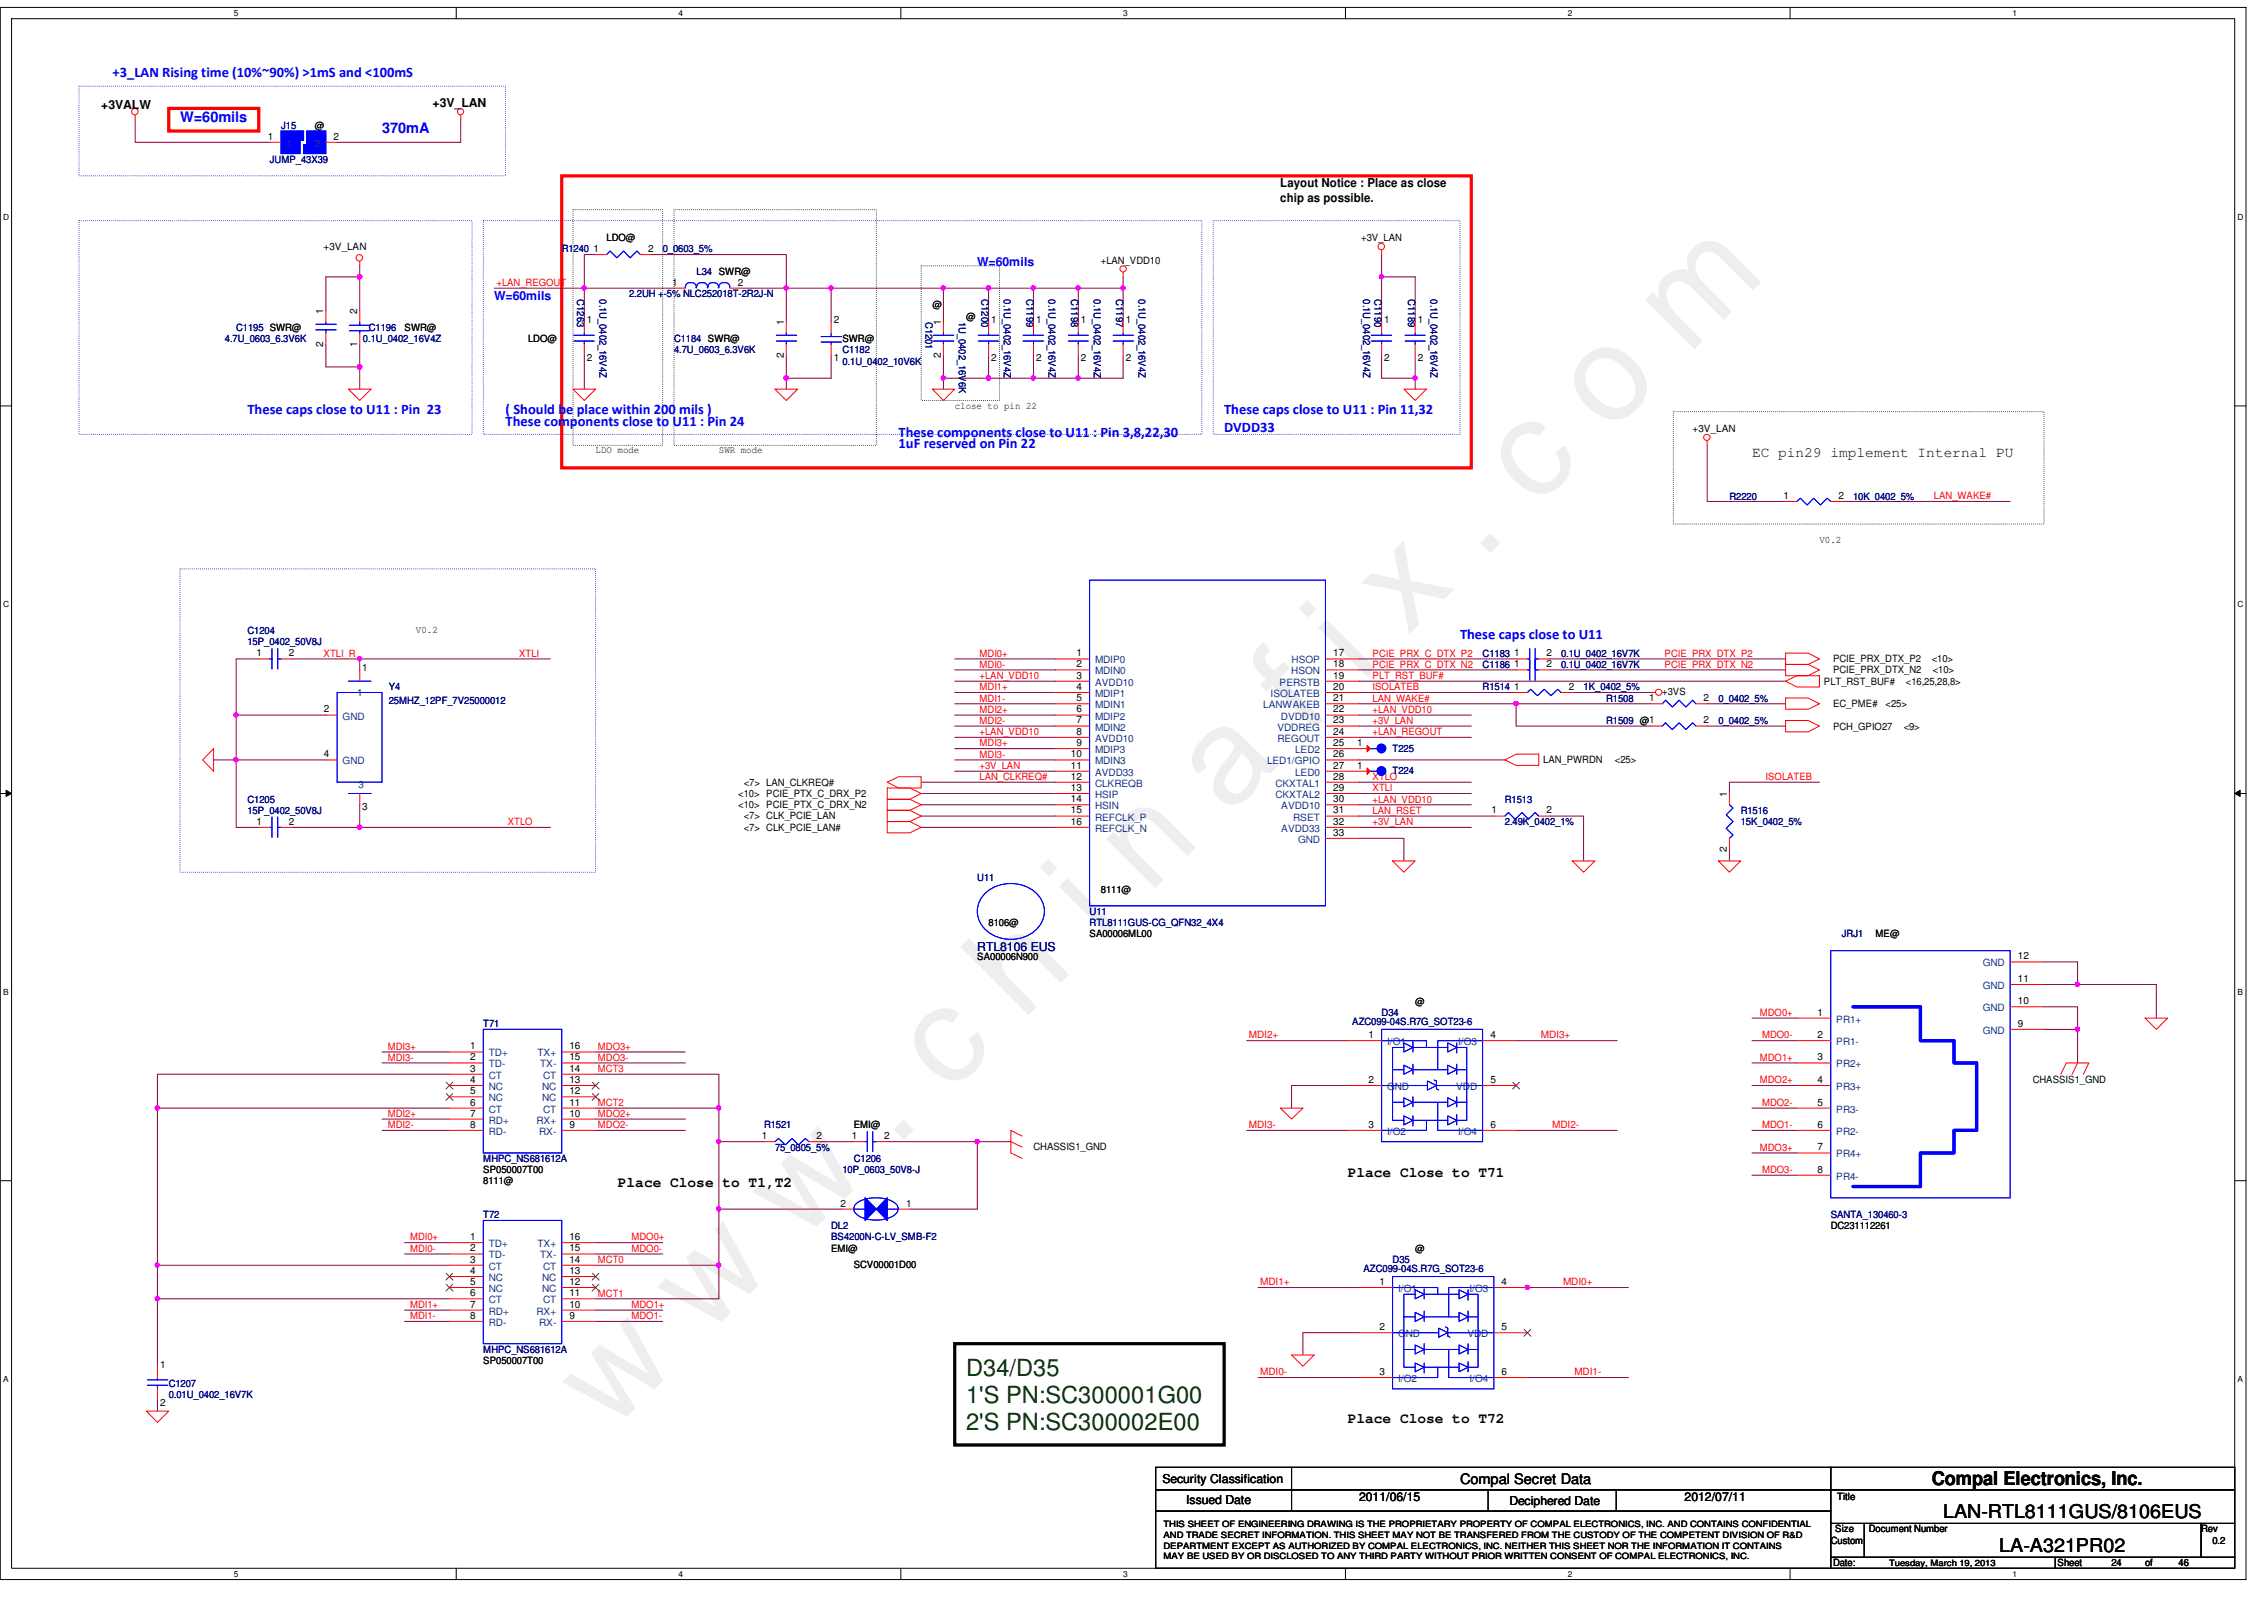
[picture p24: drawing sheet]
<svg xmlns="http://www.w3.org/2000/svg" width="297mm" height="210mm" viewBox="0 0 297 210" stroke-linecap="round" stroke-linejoin="round" font-family="sans-serif">
<defs><g id="words">
<text font-size="17.6" fill="#f0f" x="80.1" y="188" transform="rotate(-45 80.1 188)">w w w . c h i n a f i x . c o m</text>
<g font-size="3.1" fill="#004000">
<text x="126.7" y="180.6">D34/D35</text>
<text x="126.7" y="184.1">1'S PN:SC300001G00</text>
<text x="126.7" y="187.7">2'S PN:SC300002E00</text>
</g>
<g font-size="2.5">
<text x="253.4" y="194.8">Compal Electronics, Inc.</text>
<text x="254.9" y="199.2">LAN-RTL8111GUS/8106EUS</text>
<text x="262.3" y="203.6">LA-A321PR02</text>
</g>
<g font-size="1.9" fill="#00f">
<text x="14.8" y="10.2">+3_LAN Rising time (10%~90%) &gt;1mS and &lt;100mS</text>
<text x="23.6" y="16">W=60mils</text>
<text x="50.1" y="17.5">370mA</text>
<text x="32.5" y="54.4">These caps close to U11 : Pin 23</text>
<text x="66.3" y="54.4">( Should be place within 200 mils )</text>
<text x="66.3" y="55.8">These components close to U11 : Pin 24</text>
<text x="117.9" y="57.3">These components close to U11 : Pin 3,8,22,30</text>
<text x="117.9" y="58.8">1uF reserved on Pin 22</text>
<text x="160.6" y="54.4">These caps close to U11 : Pin 11,32</text>
<text x="160.6" y="56.7">DVDD33</text>
<text x="191.6" y="83.8">These caps close to U11</text>
</g>
<g font-size="1.9">
<text x="229.9" y="59.9">EC pin29 implement Internal PU</text>
<text x="81.1" y="155.8">Place Close to T1,T2</text>
<text x="176.8" y="154.3">Place Close to T71</text>
<text x="176.8" y="186.7">Place Close to T72</text>
<text x="191.6" y="194.6">Compal Secret Data</text>
</g>
<g font-size="1.6">
<text x="13.3" y="14.3">+3VALW</text>
<text x="56.8" y="14">+3V_LAN</text>
<text x="168" y="24.6">Layout Notice : Place as close</text>
<text x="168" y="26.5">chip as possible.</text>
<text x="152.5" y="194.5">Security Classification</text>
<text x="155.6" y="197.3">Issued Date</text>
<text x="178.3" y="196.9">2011/06/15</text>
<text x="198" y="197.5">Deciphered Date</text>
<text x="221" y="196.9">2012/07/11</text>
</g>
<g font-size="1.6" fill="#00f">
<text x="128.2" y="34.9">W=60mils</text>
<text x="64.9" y="39.3">W=60mils</text>
</g>
<text font-size="1.6" fill="#000080" x="128.2" y="124.7">RTL8106 EUS</text>
<g font-size="1.3" fill="#000080">
<text x="36.9" y="16.9">J15</text>
<text x="35.4" y="21.3">JUMP_43X39</text>
<text x="73.7" y="33.1">R1240</text>
<text x="86.9" y="33.1">0_0603_5%</text>
<text x="75.7" y="39.3" transform="rotate(90 75.7 39.3)">C1263</text>
<text x="78.7" y="39.3" transform="rotate(90 78.7 39.3)">0.1U_0402_16V4Z</text>
<text x="82.5" y="39">2.2UH +-5% NLC252018T-2R2J-N</text>
<text x="91.4" y="36.1">L34 SWR@</text>
<text x="128.8" y="39.3" transform="rotate(90 128.8 39.3)">C1200</text>
<text x="131.7" y="39.3" transform="rotate(90 131.7 39.3)">0.1U_0402_16V4Z</text>
<text x="134.7" y="39.3" transform="rotate(90 134.7 39.3)">C1199</text>
<text x="137.6" y="39.3" transform="rotate(90 137.6 39.3)">0.1U_0402_16V4Z</text>
<text x="140.5" y="39.3" transform="rotate(90 140.5 39.3)">C1198</text>
<text x="143.5" y="39.3" transform="rotate(90 143.5 39.3)">0.1U_0402_16V4Z</text>
<text x="146.4" y="39.3" transform="rotate(90 146.4 39.3)">C1197</text>
<text x="149.4" y="39.3" transform="rotate(90 149.4 39.3)">0.1U_0402_16V4Z</text>
<text x="178.9" y="39.3" transform="rotate(90 178.9 39.3)">0.1U_0402_16V4Z</text>
<text x="180.3" y="39.3" transform="rotate(90 180.3 39.3)">C1190</text>
<text x="184.7" y="39.3" transform="rotate(90 184.7 39.3)">C1189</text>
<text x="187.7" y="39.3" transform="rotate(90 187.7 39.3)">0.1U_0402_16V4Z</text>
<text x="29.5" y="44.9">4.7U_0603_6.3V6K</text>
<text x="31" y="43.4">C1195 SWR@</text>
<text x="47.6" y="44.9">0.1U_0402_16V4Z</text>
<text x="48.4" y="43.4">C1196</text>
<text x="88.4" y="44.9">C1184 SWR@</text>
<text x="88.4" y="46.4">4.7U_0603_6.3V6K</text>
<text x="110.5" y="46.4">C1182</text>
<text x="110.5" y="47.8">0.1U_0402_10V6K</text>
<text x="121.4" y="42.2" transform="rotate(90 121.4 42.2)">C1201</text>
<text x="125.8" y="42.2" transform="rotate(90 125.8 42.2)">1U_0402_16V6K</text>
<text x="226.9" y="65.5">R2220</text>
<text x="243.1" y="65.5">10K_0402_5%</text>
<text x="32.5" y="83.2">C1204</text>
<text x="32.5" y="84.7">15P_0402_50V8J</text>
<text x="194.5" y="87.6">C1186</text>
<text x="194.5" y="86.1">C1183</text>
<text x="204.8" y="87.6">0.1U_0402_16V7K</text>
<text x="204.8" y="86.1">0.1U_0402_16V7K</text>
<text x="51" y="90.6">Y4</text>
<text x="51" y="92.3">25MHZ_12PF_7V25000012</text>
<text x="194.5" y="90.6">R1514</text>
<text x="207.8" y="90.6">1K_0402_5%</text>
<text x="210.7" y="92">R1508</text>
<text x="210.7" y="95">R1509 @1</text>
<text x="225.5" y="92">0_0402_5%</text>
<text x="225.5" y="95">0_0402_5%</text>
<text x="182.7" y="101.6">T224</text>
<text x="182.7" y="98.7">T225</text>
<text x="32.5" y="105.3">C1205</text>
<text x="32.5" y="106.8">15P_0402_50V8J</text>
<text x="197.4" y="105.3">R1513</text>
<text x="228.4" y="106.8">R1516</text>
<text x="197.4" y="108.2">2.49K_0402_1%</text>
<text x="228.4" y="108.2">15K_0402_5%</text>
<text x="128.2" y="115.6">U11</text>
<text x="143" y="120">U11</text>
<text x="143" y="121.5">RTL8111GUS-CG_QFN32_4X4</text>
<text x="241.6" y="123">JRJ1</text>
<text x="63.4" y="134.7">T71</text>
<text x="177.4" y="134.5">AZC099-04S.R7G_SOT23-6</text>
<text x="181.3" y="133.3">D34</text>
<text x="100.2" y="148">R1521</text>
<text x="63.4" y="152.4">MHPC_NS681612A</text>
<text x="101.7" y="151">75_0805_5%</text>
<text x="110.5" y="153.9">10P_0603_50V8-J</text>
<text x="112" y="152.4">C1206</text>
<text x="63.4" y="159.8">T72</text>
<text x="109" y="161.3">DL2</text>
<text x="240.2" y="159.8">SANTA_130460-3</text>
<text x="109" y="162.7">BS4200N-C-LV_SMB-F2</text>
<text x="178.9" y="166.9">AZC099-04S.R7G_SOT23-6</text>
<text x="182.7" y="165.7">D35</text>
<text x="63.4" y="177.5">MHPC_NS681612A</text>
<text x="22.1" y="181.9">C1207</text>
<text x="22.1" y="183.4">0.01U_0402_16V7K</text>
</g>
<g font-size="1.3">
<text x="41.3" y="16.9">@</text>
<text x="35.1" y="18.3">1</text>
<text x="43.8" y="18.3">2</text>
<text x="42.5" y="32.8">+3V_LAN</text>
<text x="77.8" y="33.1">1</text>
<text x="79.6" y="31.6">LDO@</text>
<text x="85" y="33.1">2</text>
<text x="144.4" y="34.6">+LAN_VDD10</text>
<text x="178.6" y="31.6">+3V_LAN</text>
<text x="42.4" y="41.2" transform="rotate(-90 42.4 41.2)">1</text>
<text x="46.9" y="41.2" transform="rotate(-90 46.9 41.2)">2</text>
<text x="88.2" y="37.5">1</text>
<text x="96.8" y="37.5">2</text>
<text x="122.3" y="40.5">@</text>
<text x="126.7" y="42">@</text>
<text x="42.4" y="45.5" transform="rotate(-90 42.4 45.5)">2</text>
<text x="46.9" y="45.5" transform="rotate(-90 46.9 45.5)">1</text>
<text x="53.1" y="43.4">SWR@</text>
<text x="69.3" y="44.9">LDO@</text>
<text x="77" y="42.4">1</text>
<text x="77" y="47.4">2</text>
<text x="102.8" y="46.9" transform="rotate(-90 102.8 46.9)">2</text>
<text x="102.8" y="42.7" transform="rotate(-90 102.8 42.7)">1</text>
<text x="109.4" y="47.4">1</text>
<text x="109.4" y="42.4">2</text>
<text x="110.5" y="44.9">SWR@</text>
<text x="123.4" y="46.9" transform="rotate(-90 123.4 46.9)">2</text>
<text x="123.4" y="42.7" transform="rotate(-90 123.4 42.7)">1</text>
<text x="130" y="42.4">1</text>
<text x="130" y="47.4">2</text>
<text x="135.9" y="42.4">1</text>
<text x="135.9" y="47.4">2</text>
<text x="141.8" y="42.4">1</text>
<text x="141.8" y="47.4">2</text>
<text x="147.7" y="42.4">1</text>
<text x="147.7" y="47.4">2</text>
<text x="181.6" y="42.4">1</text>
<text x="181.6" y="47.4">2</text>
<text x="186" y="42.4">1</text>
<text x="186" y="47.4">2</text>
<text x="125.3" y="53.6">close to pin 22</text>
<text x="78.1" y="59.5">LDO mode</text>
<text x="94.3" y="59.5">SWR mode</text>
<text x="222.1" y="56.7">+3V_LAN</text>
<text x="234" y="65.4">1</text>
<text x="241.2" y="65.4">2</text>
<text x="238.7" y="71.3">V0.2</text>
<text x="54.6" y="83.1">V0.2</text>
<text x="33.7" y="86.1">1</text>
<text x="37.9" y="86.1">2</text>
<text x="47.5" y="88.1">1</text>
<text x="141.2" y="86.1">1</text>
<text x="141.2" y="87.5">2</text>
<text x="141.2" y="89">3</text>
<text x="174.9" y="86.1">17</text>
<text x="174.9" y="87.5">18</text>
<text x="174.9" y="89">19</text>
<text x="198.7" y="87.5">1</text>
<text x="198.7" y="86.1">1</text>
<text x="202.9" y="87.5">2</text>
<text x="202.9" y="86.1">2</text>
<text x="239.3" y="89.8">PLT_RST_BUF#</text>
<text x="240.5" y="88.3">PCIE_PRX_DTX_N2</text>
<text x="240.5" y="86.9">PCIE_PRX_DTX_P2</text>
<text x="250.1" y="89.8">&lt;16,25,28,8&gt;</text>
<text x="253.4" y="86.9">&lt;10&gt;</text>
<text x="253.6" y="88.3">&lt;10&gt;</text>
<text x="42.5" y="93.5">2</text>
<text x="141.2" y="90.5">4</text>
<text x="141.2" y="92">5</text>
<text x="141.2" y="93.5">6</text>
<text x="141.2" y="94.9">7</text>
<text x="174.9" y="92">21</text>
<text x="174.9" y="94.9">23</text>
<text x="174.9" y="90.5">20</text>
<text x="174.9" y="93.5">22</text>
<text x="198.7" y="90.5">1</text>
<text x="205.8" y="90.5">2</text>
<text x="216.4" y="92">1</text>
<text x="218.1" y="91.1">+3VS</text>
<text x="223.5" y="92">2</text>
<text x="223.5" y="94.9">2</text>
<text x="240.5" y="92.8">EC_PME#</text>
<text x="240.5" y="95.7">PCH_GPIO27</text>
<text x="247.4" y="92.8">&lt;25&gt;</text>
<text x="249.8" y="95.7">&lt;9&gt;</text>
<text x="42.5" y="99.4">4</text>
<text x="140.5" y="99.4">10</text>
<text x="140.5" y="100.8">11</text>
<text x="141.2" y="96.4">8</text>
<text x="141.2" y="97.9">9</text>
<text x="174.9" y="99.4">26</text>
<text x="174.9" y="96.4">24</text>
<text x="174.9" y="97.9">25</text>
<text x="174.9" y="100.8">27</text>
<text x="178.1" y="100.8">1</text>
<text x="178.1" y="97.9">1</text>
<text x="202.5" y="100.1">LAN_PWRDN</text>
<text x="211.9" y="100.1">&lt;25&gt;</text>
<text x="47.5" y="106.3">3</text>
<text x="96.9" y="104.6">&lt;10&gt; PCIE_PTX_C_DRX_P2</text>
<text x="96.9" y="106">&lt;10&gt; PCIE_PTX_C_DRX_N2</text>
<text x="97.6" y="107.5">&lt;7&gt; CLK_PCIE_LAN</text>
<text x="97.6" y="103.1">&lt;7&gt; LAN_CLKREQ#</text>
<text x="140.5" y="102.3">12</text>
<text x="140.5" y="103.8">13</text>
<text x="140.5" y="105.2">14</text>
<text x="140.5" y="106.7">15</text>
<text x="174.9" y="106.7">31</text>
<text x="174.9" y="105.2">30</text>
<text x="174.9" y="102.3">28</text>
<text x="174.9" y="103.8">29</text>
<text x="195.7" y="106.7">1</text>
<text x="202.9" y="106.7">2</text>
<text x="226.6" y="104.6" transform="rotate(-90 226.6 104.6)">1</text>
<text x="33.7" y="108.2">1</text>
<text x="37.9" y="108.2">2</text>
<text x="97.6" y="109">&lt;7&gt; CLK_PCIE_LAN#</text>
<text x="140.5" y="108.2">16</text>
<text x="174.9" y="109.6">33</text>
<text x="174.9" y="108.2">32</text>
<text x="226.6" y="111.8" transform="rotate(-90 226.6 111.8)">2</text>
<text x="144.4" y="117.1">8111@</text>
<text x="128.2" y="125.9">SA00006N900</text>
<text x="129.7" y="121.5">8106@</text>
<text x="143" y="123">SA00006ML00</text>
<text x="246.1" y="123">ME@</text>
<text x="264.7" y="125.9">12</text>
<text x="185.7" y="131.8">@</text>
<text x="264.7" y="131.7">10</text>
<text x="264.7" y="128.8">11</text>
<text x="61.7" y="137.7">1</text>
<text x="74.7" y="137.7">16</text>
<text x="179.5" y="136.2">1</text>
<text x="195.5" y="136.2">4</text>
<text x="238.5" y="136.2">2</text>
<text x="238.5" y="133.2">1</text>
<text x="264.7" y="134.7">9</text>
<text x="61.7" y="139.1">2</text>
<text x="61.7" y="140.6">3</text>
<text x="61.7" y="142.1">4</text>
<text x="61.7" y="143.6">5</text>
<text x="74.7" y="139.1">15</text>
<text x="74.7" y="140.6">14</text>
<text x="74.7" y="142.1">13</text>
<text x="74.7" y="143.6">12</text>
<text x="179.5" y="142.1">2</text>
<text x="195.5" y="142.1">5</text>
<text x="238.5" y="139.1">3</text>
<text x="238.5" y="142.1">4</text>
<text x="266.7" y="142.1">CHASSIS1_GND</text>
<text x="61.7" y="145">6</text>
<text x="61.7" y="146.5">7</text>
<text x="61.7" y="148">8</text>
<text x="74.7" y="148">9</text>
<text x="74.7" y="145">11</text>
<text x="74.7" y="146.5">10</text>
<text x="99.9" y="149.4">1</text>
<text x="107.1" y="149.4">2</text>
<text x="111.8" y="149.4">1</text>
<text x="112" y="148">EMI@</text>
<text x="116" y="149.4">2</text>
<text x="179.5" y="148">3</text>
<text x="195.5" y="148">6</text>
<text x="238.5" y="145">5</text>
<text x="238.5" y="148">6</text>
<text x="63.4" y="155.4">8111@</text>
<text x="63.4" y="153.9">SP050007T00</text>
<text x="135.6" y="150.8">CHASSIS1_GND</text>
<text x="238.5" y="150.9">7</text>
<text x="238.5" y="153.8">8</text>
<text x="110.3" y="158.3">2</text>
<text x="118.9" y="158.3">1</text>
<text x="240.2" y="161.3">DC231112261</text>
<text x="61.7" y="162.7">1</text>
<text x="61.7" y="164.2">2</text>
<text x="61.7" y="165.7">3</text>
<text x="61.7" y="167.1">4</text>
<text x="74.7" y="164.2">15</text>
<text x="74.7" y="165.7">14</text>
<text x="74.7" y="162.7">16</text>
<text x="74.7" y="167.1">13</text>
<text x="109" y="164.2">EMI@</text>
<text x="112" y="166.3">SCV00001D00</text>
<text x="185.7" y="164.2">@</text>
<text x="61.7" y="170.1">6</text>
<text x="61.7" y="171.5">7</text>
<text x="61.7" y="173">8</text>
<text x="61.7" y="168.6">5</text>
<text x="74.7" y="173">9</text>
<text x="74.7" y="170.1">11</text>
<text x="74.7" y="171.5">10</text>
<text x="74.7" y="168.6">12</text>
<text x="181" y="168.6">1</text>
<text x="197" y="168.6">4</text>
<text x="21" y="179.4">1</text>
<text x="63.4" y="178.9">SP050007T00</text>
<text x="181" y="174.5">2</text>
<text x="197" y="174.5">5</text>
<text x="21" y="184.4">2</text>
<text x="181" y="180.4">3</text>
<text x="197" y="180.4">6</text>
<text x="241" y="196.8">Title</text>
<text x="240.2" y="202.5">Custom</text>
<text x="240.8" y="201">Size</text>
<text x="245.2" y="201">Document Number</text>
<text x="288.8" y="201">Rev</text>
<text x="290.3" y="202.5">0.2</text>
<text x="240.5" y="205.5">Date:</text>
<text x="270" y="205.5">Sheet</text>
<text x="277" y="205.5">24</text>
<text x="281.4" y="205.5">of</text>
<text x="285.8" y="205.5">46</text>
</g>
<g font-size="1.3" fill="#004080">
<text x="37.6" y="19.3">1</text>
<text x="41.3" y="19.3">2</text>
<text x="143.7" y="87">MDIP0</text>
<text x="143.7" y="88.5">MDIN0</text>
<text x="143.7" y="90">AVDD10</text>
<text x="167.9" y="90">PERSTB</text>
<text x="169.4" y="88.5">HSON</text>
<text x="169.5" y="87">HSOP</text>
<text x="45" y="94.4">GND</text>
<text x="46.9" y="91.3">1</text>
<text x="143.7" y="91.4">MDIP1</text>
<text x="143.7" y="92.9">MDIN1</text>
<text x="143.7" y="94.4">MDIP2</text>
<text x="143.7" y="95.8">MDIN2</text>
<text x="165.7" y="92.9">LANWAKEB</text>
<text x="166.7" y="91.4">ISOLATEB</text>
<text x="167.6" y="95.8">VDDREG</text>
<text x="168.1" y="94.4">DVDD10</text>
<text x="45" y="100.3">GND</text>
<text x="143.7" y="97.3">AVDD10</text>
<text x="143.7" y="98.8">MDIP3</text>
<text x="143.7" y="100.3">MDIN3</text>
<text x="143.7" y="101.8">AVDD33</text>
<text x="166.2" y="100.3">LED1/GPIO</text>
<text x="167.6" y="97.3">REGOUT</text>
<text x="169.9" y="98.8">LED2</text>
<text x="169.9" y="101.8">LED0</text>
<text x="47" y="103.3">3</text>
<text x="143.7" y="103.2">CLKREQB</text>
<text x="143.7" y="104.7">HSIP</text>
<text x="143.7" y="106.2">HSIN</text>
<text x="143.7" y="107.7">REFCLK_P</text>
<text x="167.3" y="103.2">CKXTAL1</text>
<text x="167.3" y="104.7">CKXTAL2</text>
<text x="168.1" y="106.2">AVDD10</text>
<text x="169.7" y="107.7">RSET</text>
<text x="143.7" y="109.1">REFCLK_N</text>
<text x="168.1" y="109.1">AVDD33</text>
<text x="170.3" y="110.6">GND</text>
<text x="260.1" y="129.8">GND</text>
<text x="260.1" y="126.8">GND</text>
<text x="182" y="137.1">I/O1</text>
<text x="191.3" y="137.1">I/O3</text>
<text x="240.9" y="137.1">PR1-</text>
<text x="240.9" y="134.2">PR1+</text>
<text x="260.1" y="135.6">GND</text>
<text x="260.1" y="132.7">GND</text>
<text x="64.1" y="138.6">TD+</text>
<text x="64.1" y="140">TD-</text>
<text x="64.1" y="141.5">CT</text>
<text x="64.1" y="143">NC</text>
<text x="70.5" y="138.6">TX+</text>
<text x="70.9" y="140">TX-</text>
<text x="71.1" y="143">NC</text>
<text x="71.2" y="141.5">CT</text>
<text x="182" y="143">GND</text>
<text x="191" y="143">VDD</text>
<text x="240.9" y="140">PR2+</text>
<text x="240.9" y="143">PR3+</text>
<text x="64.1" y="146">CT</text>
<text x="64.1" y="147.4">RD+</text>
<text x="64.1" y="148.9">RD-</text>
<text x="64.1" y="144.5">NC</text>
<text x="70.4" y="147.4">RX+</text>
<text x="70.7" y="148.9">RX-</text>
<text x="71.1" y="144.5">NC</text>
<text x="71.2" y="146">CT</text>
<text x="182" y="148.9">I/O2</text>
<text x="191.3" y="148.9">I/O4</text>
<text x="240.9" y="146">PR3-</text>
<text x="240.9" y="148.9">PR2-</text>
<text x="240.9" y="151.8">PR4+</text>
<text x="240.9" y="154.8">PR4-</text>
<text x="64.1" y="163.6">TD+</text>
<text x="64.1" y="165.1">TD-</text>
<text x="64.1" y="166.6">CT</text>
<text x="70.5" y="163.6">TX+</text>
<text x="70.9" y="165.1">TX-</text>
<text x="71.2" y="166.6">CT</text>
<text x="64.1" y="171">CT</text>
<text x="64.1" y="172.5">RD+</text>
<text x="64.1" y="173.9">RD-</text>
<text x="64.1" y="168.1">NC</text>
<text x="64.1" y="169.5">NC</text>
<text x="70.4" y="172.5">RX+</text>
<text x="70.7" y="173.9">RX-</text>
<text x="71.1" y="168.1">NC</text>
<text x="71.1" y="169.5">NC</text>
<text x="71.2" y="171">CT</text>
<text x="183.4" y="169.5">I/O1</text>
<text x="192.8" y="169.5">I/O3</text>
<text x="183.4" y="175.4">GND</text>
<text x="192.5" y="175.4">VDD</text>
<text x="183.4" y="181.3">I/O2</text>
<text x="192.8" y="181.3">I/O4</text>
</g>
<g font-size="1.3" fill="#f00">
<text x="65.1" y="37.5">+LAN_REGOUT</text>
<text x="253.7" y="65.5">LAN_WAKE#</text>
<text x="42.5" y="86.1">XTLI_R</text>
<text x="68.1" y="86.1">XTLI</text>
<text x="128.5" y="86.1">MDI0+</text>
<text x="128.5" y="87.6">MDI0-</text>
<text x="128.5" y="89.1">+LAN_VDD10</text>
<text x="180.1" y="89.1">PLT_RST_BUF#</text>
<text x="180.1" y="86.1">PCIE_PRX_C_DTX_P2</text>
<text x="180.1" y="87.6">PCIE_PRX_C_DTX_N2</text>
<text x="218.4" y="87.6">PCIE_PRX_DTX_N2</text>
<text x="218.4" y="86.1">PCIE_PRX_DTX_P2</text>
<text x="128.5" y="90.6">MDI1+</text>
<text x="128.5" y="92">MDI1-</text>
<text x="128.5" y="93.5">MDI2+</text>
<text x="128.5" y="95">MDI2-</text>
<text x="180.1" y="90.6">ISOLATEB</text>
<text x="180.1" y="92">LAN_WAKE#</text>
<text x="180.1" y="93.5">+LAN_VDD10</text>
<text x="180.1" y="95">+3V_LAN</text>
<text x="128.5" y="96.4">+LAN_VDD10</text>
<text x="128.5" y="97.9">MDI3+</text>
<text x="128.5" y="99.4">MDI3-</text>
<text x="128.5" y="100.9">+3V_LAN</text>
<text x="180.1" y="96.4">+LAN_REGOUT</text>
<text x="128.5" y="102.3">LAN_CLKREQ#</text>
<text x="180.1" y="102.3">XTLO</text>
<text x="180.1" y="103.8">XTLI</text>
<text x="180.1" y="106.8">LAN_RSET</text>
<text x="180.1" y="105.3">+LAN_VDD10</text>
<text x="231.6" y="102.3">ISOLATEB</text>
<text x="66.6" y="108.2">XTLO</text>
<text x="180.1" y="108.2">+3V_LAN</text>
<text x="50.9" y="137.7">MDI3+</text>
<text x="78.4" y="137.7">MDO3+</text>
<text x="163.9" y="136.2">MDI2+</text>
<text x="202.2" y="136.2">MDI3+</text>
<text x="230.9" y="133.3">MDO0+</text>
<text x="231.2" y="136.2">MDO0-</text>
<text x="50.9" y="139.1">MDI3-</text>
<text x="78.4" y="140.6">MCT3</text>
<text x="78.4" y="139.1">MDO3-</text>
<text x="230.9" y="142.1">MDO2+</text>
<text x="230.9" y="139.1">MDO1+</text>
<text x="50.9" y="146.5">MDI2+</text>
<text x="50.9" y="148">MDI2-</text>
<text x="78.4" y="146.5">MDO2+</text>
<text x="78.4" y="148">MDO2-</text>
<text x="78.4" y="145.1">MCT2</text>
<text x="163.9" y="148">MDI3-</text>
<text x="203.7" y="148">MDI2-</text>
<text x="231.2" y="148">MDO1-</text>
<text x="231.2" y="145.1">MDO2-</text>
<text x="230.9" y="151">MDO3+</text>
<text x="231.2" y="153.9">MDO3-</text>
<text x="53.8" y="162.7">MDI0+</text>
<text x="53.8" y="164.2">MDI0-</text>
<text x="78.4" y="165.7">MCT0</text>
<text x="82.8" y="162.7">MDO0+</text>
<text x="82.8" y="164.2">MDO0-</text>
<text x="53.8" y="173.1">MDI1-</text>
<text x="53.8" y="171.6">MDI1+</text>
<text x="78.4" y="170.1">MCT1</text>
<text x="82.8" y="173.1">MDO1-</text>
<text x="82.8" y="171.6">MDO1+</text>
<text x="165.4" y="168.6">MDI1+</text>
<text x="205.1" y="168.6">MDI0+</text>
<text x="165.4" y="180.4">MDI0-</text>
<text x="206.6" y="180.4">MDI1-</text>
</g>
<g font-size="1.1">
<text x="30.7" y="2.1">5</text>
<text x="89" y="2.1">4</text>
<text x="147.4" y="2.1">3</text>
<text x="205.7" y="2.1">2</text>
<text x="264" y="2.1">1</text>
<text x=".4" y="28.8">D</text>
<text x="293.6" y="28.8">D</text>
<text x=".4" y="79.6">C</text>
<text x="293.6" y="79.6">C</text>
<text x=".4" y="130.5">B</text>
<text x="293.6" y="130.5">B</text>
<text x=".4" y="181.3">A</text>
<text x="293.6" y="181.3">A</text>
<text x="152.7" y="203.2">DEPARTMENT EXCEPT AS AUTHORIZED BY COMPAL ELECTRONICS, INC. NEITHER THIS SHEET NOR THE INFORMATION IT CONTAINS</text>
<text x="152.7" y="200.4">THIS SHEET OF ENGINEERING DRAWING IS THE PROPRIETARY PROPERTY OF COMPAL ELECTRONICS, INC. AND CONTAINS CONFIDENTIAL</text>
<text x="152.7" y="201.8">AND TRADE SECRET INFORMATION. THIS SHEET MAY NOT BE TRANSFERED FROM THE CUSTODY OF THE COMPETENT DIVISION OF R&amp;D</text>
<text x="30.7" y="206.9">5</text>
<text x="89" y="206.9">4</text>
<text x="147.4" y="206.9">3</text>
<text x="152.6" y="204.6">MAY BE USED BY OR DISCLOSED TO ANY THIRD PARTY WITHOUT PRIOR WRITTEN CONSENT OF COMPAL ELECTRONICS, INC.</text>
<text x="205.7" y="206.9">2</text>
<text x="247.9" y="205.4">Tuesday, March 19, 2013</text>
<text x="264" y="206.9">1</text>
</g>
</g></defs>
<path d="M0 1h294.7v206.2h-294.7zM1.5 2.5h291.7v203.2h-291.7z" fill="none" stroke="#000" stroke-width=".13"/>
<g fill="#fff">
<path d="M30.7 1.1h.6v1.2h-.6z"/>
<path d="M30.7 205.9h.6v1.2h-.6z"/>
</g>
<path d="M59.9 1v1.5M59.9 205.7v1.5" fill="none" stroke="#000" stroke-width=".13"/>
<g fill="#fff">
<path d="M89 1.1h.6v1.2h-.6z"/>
<path d="M89 205.9h.6v1.2h-.6z"/>
</g>
<path d="M118.2 1v1.5M118.2 205.7v1.5" fill="none" stroke="#000" stroke-width=".13"/>
<g fill="#fff">
<path d="M147.4 1.1h.6v1.2h-.6z"/>
<path d="M147.4 205.9h.6v1.2h-.6z"/>
</g>
<path d="M176.5 1v1.5M176.5 205.7v1.5" fill="none" stroke="#000" stroke-width=".13"/>
<g fill="#fff">
<path d="M205.7 1.1h.6v1.2h-.6z"/>
<path d="M205.7 205.9h.6v1.2h-.6z"/>
</g>
<path d="M234.9 1v1.5M234.9 205.7v1.5" fill="none" stroke="#000" stroke-width=".13"/>
<g fill="#fff">
<path d="M264 1.1h.6v1.2h-.6z"/>
<path d="M264 205.9h.6v1.2h-.6z"/>
<path d="M.4 27.9h.8v1.1h-.8z"/>
<path d="M293.6 27.9h.7v1.1h-.7z"/>
<path d="M.4 78.7h.8v1.1h-.8z"/>
<path d="M293.6 78.7h.7v1.1h-.7z"/>
</g>
<path d="M0 53.3h1.5M293.2 53.3h1.5" fill="none" stroke="#000" stroke-width=".13"/>
<g fill="#fff">
<path d="M.4 129.5h.7v1.2h-.7z"/>
<path d="M293.6 129.5h.7v1.2h-.7z"/>
</g>
<path d="M0 104.1h1.5M.8 103.7l.7 .4-.7 .4zM293.2 104.1l.7-.4v.8zM293.2 104.1h1.5" fill="none" stroke="#000" stroke-width=".13"/>
<path d="M.8 103.7l.7 .4-.7 .4zM293.2 104.1l.7-.4v.8z" fill="#000"/>
<g fill="#fff">
<path d="M.4 180.3h.7v1.2h-.7z"/>
<path d="M293.6 180.3h.7v1.2h-.7z"/>
</g>
<path d="M0 154.9h1.5M293.2 154.9h1.5" fill="none" stroke="#000" stroke-width=".13"/>
<path d="M22.1 14.2h11.8v3h-11.8zM73.7 23.1h119.3v38.3h-119.3z" fill="none" stroke="#f00" stroke-width=".42"/>
<path d="M10.4 11.3h55.9v11.8h-55.9zM10.4 29h51.5v28h-51.5zM63.4 29h94.3v28h-94.3zM159.2 29h32.4v28h-32.4zM23.6 74.6h54.5v39.8h-54.5z" fill="none" stroke="#00f" stroke-width=".13" stroke-dasharray="0 .3"/>
<path d="M125.3 176.3h35.3v13.3h-35.3z" fill="none" stroke="#000" stroke-width=".42"/>
<path d="M75.2 27.5h11.7v30.9h-11.7zM88.4 27.5h26.6v30.9h-26.6zM219.5 54h48.7v14.7h-48.7z" fill="none" stroke="#000" stroke-width=".13" stroke-dasharray="0 .3"/>
<path d="M31 93.8h11.8" fill="none" stroke="#800040" stroke-width=".13"/>
<circle cx="31" cy="93.8" r=".29" fill="#f0f"/>
<circle cx="31" cy="93.8" r=".29" fill="none" stroke="#f0f" stroke-width=".13"/>
<path d="M31 99.7h11.8M31 86.4v7.4" fill="none" stroke="#800040" stroke-width=".13"/>
<circle cx="31" cy="99.7" r=".29" fill="#f0f"/>
<circle cx="31" cy="99.7" r=".29" fill="none" stroke="#f0f" stroke-width=".13"/>
<path d="M47.2 108.5h25" fill="none" stroke="#800040" stroke-width=".13"/>
<circle cx="47.2" cy="108.5" r=".29" fill="#f0f"/>
<circle cx="47.2" cy="108.5" r=".29" fill="none" stroke="#f0f" stroke-width=".13"/>
<path d="M38.4 86.4h8.8" fill="none" stroke="#800040" stroke-width=".13"/>
<circle cx="47.2" cy="86.4" r=".29" fill="#f0f"/>
<circle cx="47.2" cy="86.4" r=".29" fill="none" stroke="#f0f" stroke-width=".13"/>
<path d="M17.7 15.7v3h17.7M60.4 15.7v3h-16.2M47.2 34.9v1.4M64.9 37.8h11.8v4.4M241.6 65.8h22.1M28 99.7h3v8.8h2.9M31 86.4h2.9M31 93.8v5.9M72.2 86.4h-25v1.5M47.2 105.6v2.9h-8.8M226.9 102.6h11.8" fill="none" stroke="#800040" stroke-width=".13"/>
<circle cx="47.2" cy="36.3" r=".29" fill="#f0f"/>
<circle cx="47.2" cy="36.3" r=".29" fill="none" stroke="#f0f" stroke-width=".13"/>
<path d="M47.2 36.3h-4.4v4.5" fill="none" stroke="#800040" stroke-width=".13"/>
<circle cx="47.2" cy="36.3" r=".29" fill="#f0f"/>
<circle cx="47.2" cy="36.3" r=".29" fill="none" stroke="#f0f" stroke-width=".13"/>
<path d="M47.2 36.3v4.5" fill="none" stroke="#800040" stroke-width=".13"/>
<circle cx="47.2" cy="36.3" r=".29" fill="#f0f"/>
<circle cx="47.2" cy="36.3" r=".29" fill="none" stroke="#f0f" stroke-width=".13"/>
<path d="M47.2 45.2v2.9" fill="none" stroke="#800040" stroke-width=".13"/>
<circle cx="47.2" cy="48.1" r=".29" fill="#f0f"/>
<circle cx="47.2" cy="48.1" r=".29" fill="none" stroke="#f0f" stroke-width=".13"/>
<path d="M42.8 45.2v2.9h4.4" fill="none" stroke="#800040" stroke-width=".13"/>
<circle cx="47.2" cy="48.1" r=".29" fill="#f0f"/>
<circle cx="47.2" cy="48.1" r=".29" fill="none" stroke="#f0f" stroke-width=".13"/>
<path d="M47.2 48.1v3" fill="none" stroke="#800040" stroke-width=".13"/>
<circle cx="47.2" cy="48.1" r=".29" fill="#f0f"/>
<circle cx="47.2" cy="48.1" r=".29" fill="none" stroke="#f0f" stroke-width=".13"/>
<path d="M178.3 89.4h56M203.4 87.9h30.9M203.4 86.4h30.9M20.7 166h38.3" fill="none" stroke="#800040" stroke-width=".13"/>
<circle cx="20.6" cy="166" r=".29" fill="#f0f"/>
<circle cx="20.6" cy="166" r=".29" fill="none" stroke="#f0f" stroke-width=".13"/>
<path d="M20.7 170.4h38.3" fill="none" stroke="#800040" stroke-width=".13"/>
<circle cx="20.6" cy="170.4" r=".29" fill="#f0f"/>
<circle cx="20.6" cy="170.4" r=".29" fill="none" stroke="#f0f" stroke-width=".13"/>
<path d="M20.7 145.4h38.3" fill="none" stroke="#800040" stroke-width=".13"/>
<circle cx="20.6" cy="145.3" r=".29" fill="#f0f"/>
<circle cx="20.6" cy="145.3" r=".29" fill="none" stroke="#f0f" stroke-width=".13"/>
<g fill="none" stroke="#800040" stroke-width=".13">
<path d="M50.1 138h8.9M50.1 139.4h8.9M268.2 132.1h4.4v2.9M268.2 135h4.4M272.6 135v4.4M272.6 129.2h10.3v4.4M50.1 146.8h8.9M50.1 148.3h8.9M59 140.9h-38.3v29.5M53.1 163h5.9M53.1 164.5h5.9M53.1 173.4h5.9"/>
<path d="M53.1 171.9h5.9"/>
</g>
<circle cx="272.5" cy="135" r=".29" fill="#f0f"/>
<circle cx="272.5" cy="135" r=".29" fill="none" stroke="#f0f" stroke-width=".13"/>
<path d="M268.2 126.2h4.4v3" fill="none" stroke="#800040" stroke-width=".13"/>
<circle cx="272.5" cy="129.1" r=".29" fill="#f0f"/>
<circle cx="272.5" cy="129.1" r=".29" fill="none" stroke="#f0f" stroke-width=".13"/>
<path d="M268.2 129.2h4.4M20.7 170.4v8.8M20.7 183.6v1.5" fill="none" stroke="#800040" stroke-width=".13"/>
<g fill="none" stroke="#f00" stroke-width=".13">
<path d="M17.7 15.1v.6M60.4 15.1v.6M47.2 34.3v.6M42.8 40.8v1.4M42.8 43.7v1.5M45.7 51.1h3l-1.5 1.4zM28 98.2v3l-1.4-1.5zM33.9 86.4h1.5M36.9 86.4h1.5M42.8 93.8h1.4M42.8 99.7h1.4M47.2 87.9v1.5"/>
<path d="M234.3 89.4l1.5-.8h2.9v1.5h-2.9zM234.3 91.6h2.9l1.5 .7-1.5 .7h-2.9zM234.3 87.2h2.9l1.5 .7-1.5 .7h-2.9zM234.3 85.7h2.9l1.5 .7-1.5 .8h-2.9zM234.3 94.5h2.9l1.5 .7-1.5 .8h-2.9zM33.9 108.5h1.5M36.9 108.5h1.5M47.2 104.1v1.5M59 138h4.4M59 139.4h4.4M235.8 136.5h4.4M235.8 133.6h4.4"/>
<path d="M235.8 139.4h4.4M263.7 135h4.5M263.7 132.1h4.5M263.7 129.2h4.5M263.7 126.2h4.5M272.6 139.4l-.7 1.5M281.4 133.6h3l-1.5 1.4zM59 140.9h4.4M59 145.4h4.4M59 146.8h4.4M59 148.3h4.4M59 142.4h4.4"/>
<path d="M59 143.9h4.4M235.8 142.4h4.4M235.8 145.4h4.4M235.8 148.3h4.4M235.8 151.3h4.4M235.8 154.2h4.4M270.4 140.9l.7-1.5h3l-.8 1.5M59 163h4.4M59 164.5h4.4M59 166h4.4M59 170.4h4.4M59 171.9h4.4"/>
<path d="M59 173.4h4.4M59 167.5h4.4M59 168.9h4.4M19.2 185.1h2.9l-1.4 1.5z"/>
<circle cx="17.7" cy="14.6" r=".43"/>
<circle cx="60.4" cy="14.6" r=".42"/>
<circle cx="47.2" cy="33.8" r=".43"/>
</g>
<g fill="none" stroke="#000" stroke-width=".13">
<path d="M151.6 192.5h88.6v3h-88.6zM151.6 195.5h88.6v2.7h-88.6zM151.6 198.2h88.6v7.5h-88.6zM169.5 192.5v5.7M195.2 195.5v2.7M212 195.5v2.7M240.2 192.5h53v3h-53zM240.2 195.5h53v4.4h-53zM240.2 199.9h4.4v4.4h-4.4zM244.6 199.9h44.2v4.4h-44.2zM288.8 199.9h4.4v4.4h-4.4zM240.2 204.3h29.5v1.4h-29.5z"/>
<path d="M269.7 204.3h23.5v1.4h-23.5z"/>
</g>
<g fill="none" stroke="#00f" stroke-width=".13">
<path d="M41.4 43.3h2.7M41.4 42.5h2.7M42.8 42.2v.3M42.8 43.3v.4M143 76.1h30.9v42.7h-30.9zM35.4 86.4h.3M35.7 85.1v2.7M36.4 86.4h.5M36.4 85.1v2.7M44.2 90.8h5.9v11.8h-5.9zM45.7 89.4h3M35.4 108.5h.3"/>
<path d="M35.7 107.2v2.7M36.4 108.5h.5M36.4 107.2v2.7M45.7 104.1h3M63.4 135h10.3v16.3h-10.3zM240.2 124.7h23.5v32.4h-23.5zM63.4 160.1h10.3v16.2h-10.3z"/>
</g>
<path d="M58.5 142l.9 .9M58.5 143.5l.9 .9M59.4 142l-.9 .9M59.4 143.5l-.9 .9M58.5 167l.9 .9M58.5 168.5l.9 .9M59.4 167l-.9 .9M59.4 168.5l-.9 .9" fill="none" stroke="#804000" stroke-width=".13"/>
<path d="M243.1 132.1h8.9v4.4h4.4v2.9h2.9v8.9h-2.9v3h-4.4v4.4h-8.9" fill="none" stroke="#00f" stroke-width=".42"/>
<path d="M36.9 17.2h1.5v3h-1.5z" fill-rule="evenodd" fill="#00f"/>
<path d="M36.9 17.2h1.5v3h-1.5z" fill="none" stroke="#00f" stroke-width=".13"/>
<path d="M38.4 17.2h1v3h-1z" fill-rule="evenodd" fill="#00f"/>
<path d="M38.4 17.2h1v3h-1z" fill="none" stroke="#00f" stroke-width=".13"/>
<path d="M39.4 17.2h.4v1.2h-.4z" fill-rule="evenodd" fill="#00f"/>
<path d="M39.4 17.2h.4v1.2h-.4z" fill="none" stroke="#00f" stroke-width=".13"/>
<path d="M39.8 19h.5v1.2h-.5z" fill-rule="evenodd" fill="#00f"/>
<path d="M39.8 19h.5v1.2h-.5z" fill="none" stroke="#00f" stroke-width=".13"/>
<path d="M40.3 17.2h1v3h-1z" fill-rule="evenodd" fill="#00f"/>
<path d="M40.3 17.2h1v3h-1z" fill="none" stroke="#00f" stroke-width=".13"/>
<path d="M41.3 17.2h1.5v3h-1.5z" fill-rule="evenodd" fill="#00f"/>
<path d="M41.3 17.2h1.5v3h-1.5z" fill="none" stroke="#00f" stroke-width=".13"/>
<path d="M36.9 17.2h1.5v3h-1.5z" fill-rule="evenodd" fill="#00f"/>
<path d="M36.9 17.2h1.5v3h-1.5z" fill="none" stroke="#00f" stroke-width=".13"/>
<path d="M38.4 17.2h1v3h-1z" fill-rule="evenodd" fill="#00f"/>
<path d="M38.4 17.2h1v3h-1z" fill="none" stroke="#00f" stroke-width=".13"/>
<path d="M39.4 17.2h.4v1.2h-.4z" fill-rule="evenodd" fill="#00f"/>
<path d="M39.4 17.2h.4v1.2h-.4z" fill="none" stroke="#00f" stroke-width=".13"/>
<path d="M39.8 19h.5v1.2h-.5z" fill-rule="evenodd" fill="#00f"/>
<path d="M39.8 19h.5v1.2h-.5z" fill="none" stroke="#00f" stroke-width=".13"/>
<path d="M40.3 17.2h1v3h-1z" fill-rule="evenodd" fill="#00f"/>
<path d="M40.3 17.2h1v3h-1z" fill="none" stroke="#00f" stroke-width=".13"/>
<path d="M41.3 17.2h1.5v3h-1.5z" fill-rule="evenodd" fill="#00f"/>
<path d="M41.3 17.2h1.5v3h-1.5zM45.8 42.7h2.7M45.8 43.4h2.7M47.2 43.4v.3M47.2 42.2v.5M235.8 65.8l.4-.4 .9 .9 .9-.9 .8 .9 .9-.9 .5 .4M19.3 181.7h2.7M19.3 181h2.7M20.7 180.7v.3M20.7 181.7v.5" fill="none" stroke="#00f" stroke-width=".13"/>
<path d="M35.4 18.7h1.5M42.8 18.7h1.4M47.2 43.7v1.5M47.2 40.8v1.4M240.2 65.8h1.4M20.7 179.2v1.5M20.7 182.2v1.4" fill="none" stroke="#f00" stroke-width=".13"/>
<circle cx="31" cy="93.8" r=".29" fill="#f0f"/>
<circle cx="31" cy="93.8" r=".29" fill="none" stroke="#f0f" stroke-width=".13"/>
<circle cx="31" cy="99.7" r=".29" fill="#f0f"/>
<circle cx="31" cy="99.7" r=".29" fill="none" stroke="#f0f" stroke-width=".13"/>
<circle cx="47.2" cy="108.5" r=".29" fill="#f0f"/>
<circle cx="47.2" cy="108.5" r=".29" fill="none" stroke="#f0f" stroke-width=".13"/>
<circle cx="47.2" cy="86.4" r=".29" fill="#f0f"/>
<circle cx="47.2" cy="86.4" r=".29" fill="none" stroke="#f0f" stroke-width=".13"/>
<circle cx="47.2" cy="36.3" r=".29" fill="#f0f"/>
<circle cx="47.2" cy="36.3" r=".29" fill="none" stroke="#f0f" stroke-width=".13"/>
<circle cx="47.2" cy="36.3" r=".29" fill="#f0f"/>
<circle cx="47.2" cy="36.3" r=".29" fill="none" stroke="#f0f" stroke-width=".13"/>
<circle cx="47.2" cy="36.3" r=".29" fill="#f0f"/>
<circle cx="47.2" cy="36.3" r=".29" fill="none" stroke="#f0f" stroke-width=".13"/>
<circle cx="47.2" cy="48.1" r=".29" fill="#f0f"/>
<circle cx="47.2" cy="48.1" r=".29" fill="none" stroke="#f0f" stroke-width=".13"/>
<circle cx="47.2" cy="48.1" r=".29" fill="#f0f"/>
<circle cx="47.2" cy="48.1" r=".29" fill="none" stroke="#f0f" stroke-width=".13"/>
<circle cx="47.2" cy="48.1" r=".29" fill="#f0f"/>
<circle cx="47.2" cy="48.1" r=".29" fill="none" stroke="#f0f" stroke-width=".13"/>
<circle cx="20.6" cy="166" r=".29" fill="#f0f"/>
<circle cx="20.6" cy="166" r=".29" fill="none" stroke="#f0f" stroke-width=".13"/>
<circle cx="20.6" cy="170.4" r=".29" fill="#f0f"/>
<circle cx="20.6" cy="170.4" r=".29" fill="none" stroke="#f0f" stroke-width=".13"/>
<circle cx="20.6" cy="145.3" r=".29" fill="#f0f"/>
<circle cx="20.6" cy="145.3" r=".29" fill="none" stroke="#f0f" stroke-width=".13"/>
<circle cx="272.5" cy="135" r=".29" fill="#f0f"/>
<circle cx="272.5" cy="135" r=".29" fill="none" stroke="#f0f" stroke-width=".13"/>
<circle cx="272.5" cy="129.1" r=".29" fill="#f0f"/>
<circle cx="272.5" cy="129.1" r=".29" fill="none" stroke="#f0f" stroke-width=".13"/>
<use href="#words"/>
</svg>
